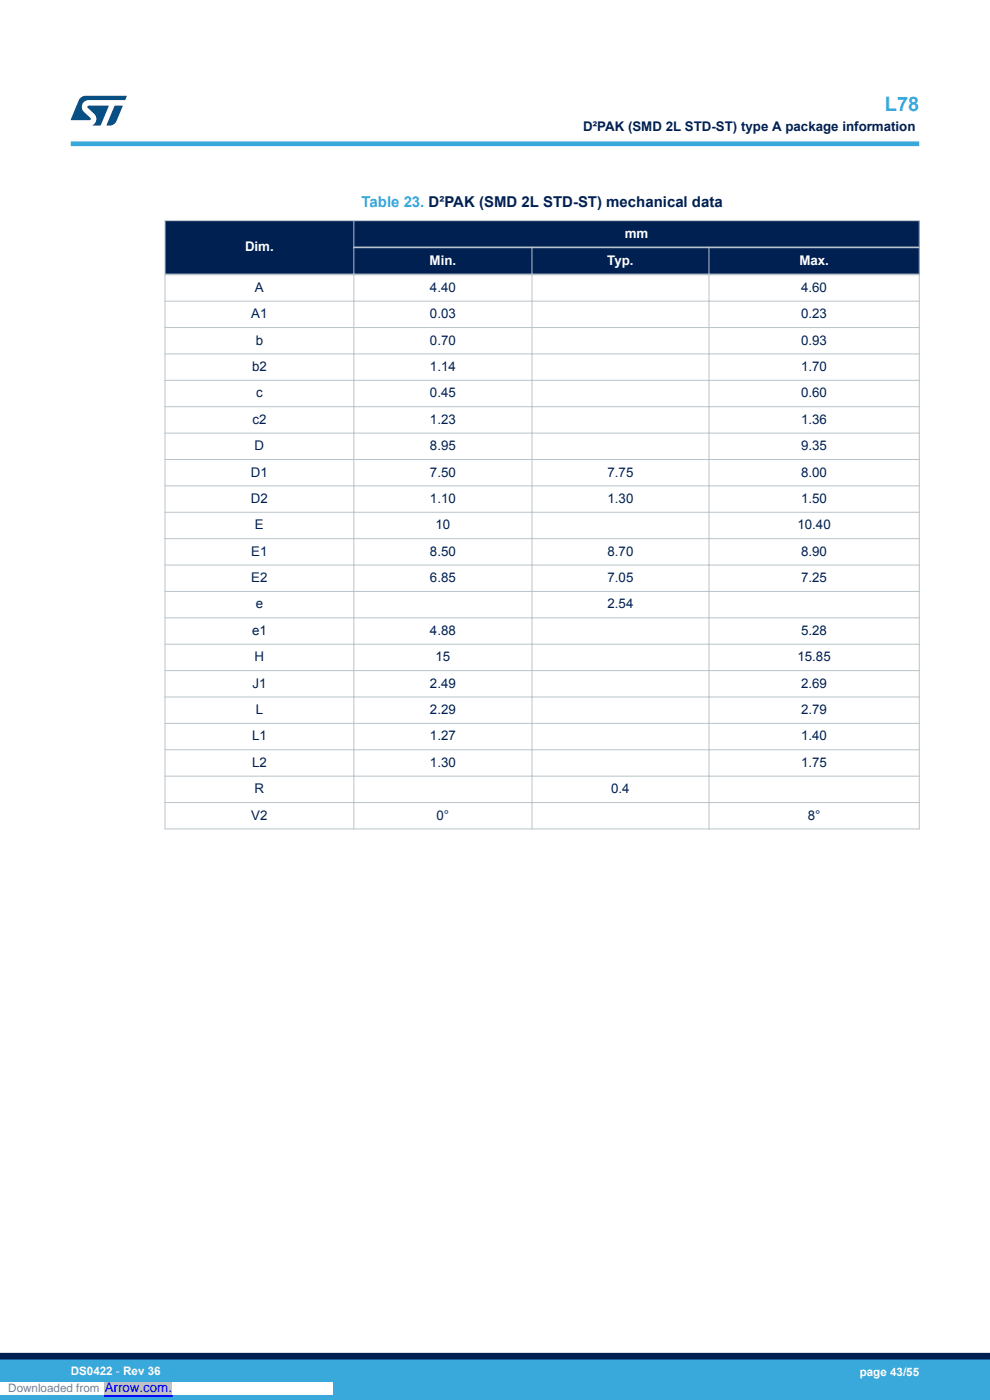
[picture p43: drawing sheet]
<svg xmlns="http://www.w3.org/2000/svg" width="210mm" height="297mm" viewBox="0 0 210 297" stroke-linecap="round" stroke-linejoin="round" font-family="sans-serif">
<defs><g id="words">
<text font-size="4.2" fill="#39a9dc" x="187.7" y="23.5">L78</text>
<text font-size="3.2" fill="#39a9dc" x="76.7" y="43.8">Table 23. D²PAK (SMD 2L STD-ST) mechanical data</text>
<g font-size="2.8" fill="#002052">
<text x="123.7" y="27.9">D²PAK (SMD 2L STD-ST) type A package information</text>
<text x="54.1" y="61.9">A</text>
<text x="91.2" y="61.9">4.40</text>
<text x="169.9" y="61.9">4.60</text>
<text x="53.3" y="67.5">A1</text>
<text x="91.2" y="67.5">0.03</text>
<text x="169.9" y="67.5">0.23</text>
<text x="54.2" y="73.1">b</text>
<text x="91.2" y="73.1">0.70</text>
<text x="169.9" y="73.1">0.93</text>
<text x="53.5" y="78.7">b2</text>
<text x="91.2" y="78.7">1.14</text>
<text x="169.9" y="78.7">1.70</text>
<text x="53.5" y="89.9">c2</text>
<text x="54.3" y="84.3">c</text>
<text x="91.2" y="84.3">0.45</text>
<text x="91.2" y="89.9">1.23</text>
<text x="169.9" y="84.3">0.60</text>
<text x="169.9" y="89.9">1.36</text>
<text x="54" y="95.5">D</text>
<text x="91.2" y="95.5">8.95</text>
<text x="169.9" y="95.5">9.35</text>
<text x="53.2" y="101.1">D1</text>
<text x="91.2" y="101.1">7.50</text>
<text x="128.9" y="101.1">7.75</text>
<text x="169.9" y="101.1">8.00</text>
<text x="53.2" y="106.7">D2</text>
<text x="91.2" y="106.7">1.10</text>
<text x="128.9" y="106.7">1.30</text>
<text x="169.9" y="106.7">1.50</text>
<text x="54.1" y="112.3">E</text>
<text x="92.4" y="112.3">10</text>
<text x="169.2" y="112.3">10.40</text>
<text x="53.3" y="117.9">E1</text>
<text x="91.2" y="117.9">8.50</text>
<text x="128.9" y="117.9">8.70</text>
<text x="169.9" y="117.9">8.90</text>
<text x="53.3" y="123.5">E2</text>
<text x="91.2" y="123.5">6.85</text>
<text x="128.9" y="123.5">7.05</text>
<text x="169.9" y="123.5">7.25</text>
<text x="54.2" y="129.1">e</text>
<text x="128.9" y="129.1">2.54</text>
<text x="53.5" y="134.7">e1</text>
<text x="91.2" y="134.7">4.88</text>
<text x="169.9" y="134.7">5.28</text>
<text x="54" y="140.3">H</text>
<text x="92.4" y="140.3">15</text>
<text x="169.2" y="140.3">15.85</text>
<text x="53.5" y="145.9">J1</text>
<text x="91.2" y="145.9">2.49</text>
<text x="169.9" y="145.9">2.69</text>
<text x="54.2" y="151.5">L</text>
<text x="91.2" y="151.5">2.29</text>
<text x="169.9" y="151.5">2.79</text>
<text x="53.5" y="157.1">L1</text>
<text x="91.2" y="157.1">1.27</text>
<text x="169.9" y="157.1">1.40</text>
<text x="53.5" y="162.7">L2</text>
<text x="91.2" y="162.7">1.30</text>
<text x="169.9" y="162.7">1.75</text>
<text x="53.3" y="173.9">V2</text>
<text x="54" y="168.3">R</text>
<text x="92.6" y="173.9">0°</text>
<text x="129.7" y="168.3">0.4</text>
<text x="171.3" y="173.9">8°</text>
</g>
<g font-size="2.8" fill="#fff">
<text x="52" y="53.3">Dim.</text>
<text x="132.5" y="50.4">mm</text>
<text x="91.1" y="56.2">Min.</text>
<text x="128.8" y="56.2">Typ.</text>
<text x="169.6" y="56.2">Max.</text>
</g>
<text font-size="2.8" fill="#00f" x="22.2" y="295.2">Arrow.com.</text>
<g font-size="2.5" fill="#fff">
<text x="15" y="291.6">DS0422 - Rev 36</text>
<text x="182.4" y="291.9">page 43/55</text>
</g>
<text font-size="2.5" fill="#808080" x="1.8" y="295.2">Downloaded from</text>
</g></defs>
<g fill="#002052">
<path d="M35 46.8h160v11.4h-160z" fill-rule="evenodd"/>
<path d="M35 46.8h160v5.7h-160z" fill-rule="evenodd"/>
<path d="M35 52.5h160v5.7h-160z" fill-rule="evenodd"/>
<path d="M35.1 46.9h39.9v11.1h-39.9z" fill-rule="evenodd"/>
</g>
<g fill="none" stroke="#b9c4ca" stroke-width=".21">
<path d="M34.9 46.8h160.2M35 46.7v129.3M75.1 46.7v129.3M112.8 52.3v123.7M150.4 52.3v123.7M195 46.7v129.3M34.9 63.9h160.2M34.9 69.5h160.2M34.9 75.1h160.2M34.9 80.7h160.2M34.9 86.3h160.2M34.9 91.9h160.2"/>
<path d="M34.9 97.5h160.2M34.9 103.1h160.2M34.9 108.7h160.2M34.9 114.3h160.2M34.9 119.9h160.2M34.9 125.5h160.2M34.9 131.1h160.2M34.9 136.7h160.2M34.9 142.3h160.2M34.9 147.9h160.2M34.9 153.5h160.2M34.9 159.1h160.2"/>
<path d="M34.9 164.7h160.2M34.9 170.3h160.2M34.9 175.9h160.2"/>
</g>
<path d="M75 52.5h120.1M195.1 58.2h-160.2" fill="none" stroke="#b9c4ca" stroke-width=".35"/>
<path d="M15 30.5h180" fill="none" stroke="#39a9dc" stroke-width="1"/>
<g fill="#005288">
<path d="M17.1 20.7l1.1-.4 8.7 .1-.4 .8h-7.6a1.45 1.45 0 0 0-1.4 .9 1.45 1.45 0 0 0 .2 1.6l1.5 1.3v.4l-4.2 .1 1.7-4.2z"/>
<path d="M24.3 22.4l1.7 .1-1.3 3.2a1.6 1.6 0 0 1-1.5 .9l-.6-.1z"/>
<path d="M18.6 22.5h4.5l-1.8 4.1h-1.7a1.54 1.54 0 0 0 .4-2.4l-1.4-1.3z"/>
</g>
<g fill="#39a9dc">
<path d="M0 288.4h210v8.6h-210z" fill-rule="evenodd"/>
<path d="M-.1 288.4h210.2v4.4h-210.2z" fill-rule="evenodd"/>
</g>
<path d="M0 287.7h210" fill="none" stroke="#002052" stroke-width="1.4"/>
<path d="M0 294.5h70.6" fill="none" stroke="#fff" stroke-width="2.5" stroke-linecap="butt"/>
<path d="M22.2 293.2h14.3v2.6h-14.3z" fill="#c0c0c0"/>
<path d="M22.2 296.2h14.3" fill="none" stroke="#00f" stroke-width=".21"/>
<path d="M0 294.5h70.6" fill="none" stroke="#fff" stroke-width="2.5" stroke-linecap="butt"/>
<path d="M22.2 293.2h14.3v2.6h-14.3z" fill="#c0c0c0"/>
<path d="M22.2 296.2h14.3" fill="none" stroke="#00f" stroke-width=".21"/>
<path d="M0 294.5h70.6" fill="none" stroke="#fff" stroke-width="2.5" stroke-linecap="butt"/>
<path d="M22.2 293.2h14.3v2.6h-14.3z" fill="#c0c0c0"/>
<path d="M22.2 296.2h14.3" fill="none" stroke="#00f" stroke-width=".21"/>
<path d="M0 294.5h70.6" fill="none" stroke="#fff" stroke-width="2.5" stroke-linecap="butt"/>
<path d="M22.2 293.2h14.3v2.6h-14.3z" fill="#c0c0c0"/>
<path d="M22.2 296.2h14.3" fill="none" stroke="#00f" stroke-width=".21"/>
<path d="M0 294.5h70.6" fill="none" stroke="#fff" stroke-width="2.5" stroke-linecap="butt"/>
<path d="M22.2 293.2h14.3v2.6h-14.3z" fill="#c0c0c0"/>
<path d="M22.2 296.2h14.3" fill="none" stroke="#00f" stroke-width=".21"/>
<path d="M0 294.5h70.6" fill="none" stroke="#fff" stroke-width="2.5" stroke-linecap="butt"/>
<path d="M22.2 293.2h14.3v2.6h-14.3z" fill="#c0c0c0"/>
<path d="M22.2 296.2h14.3" fill="none" stroke="#00f" stroke-width=".21"/>
<path d="M0 294.5h70.6" fill="none" stroke="#fff" stroke-width="2.5" stroke-linecap="butt"/>
<path d="M22.2 293.2h14.3v2.6h-14.3z" fill="#c0c0c0"/>
<path d="M22.2 296.2h14.3" fill="none" stroke="#00f" stroke-width=".21"/>
<path d="M0 294.5h70.6" fill="none" stroke="#fff" stroke-width="2.5" stroke-linecap="butt"/>
<path d="M22.2 293.2h14.3v2.6h-14.3z" fill="#c0c0c0"/>
<path d="M22.2 296.2h14.3" fill="none" stroke="#00f" stroke-width=".21"/>
<path d="M0 294.5h70.6" fill="none" stroke="#fff" stroke-width="2.5" stroke-linecap="butt"/>
<path d="M22.2 293.2h14.3v2.6h-14.3z" fill="#c0c0c0"/>
<path d="M22.2 296.2h14.3" fill="none" stroke="#00f" stroke-width=".21"/>
<path d="M0 294.5h70.6" fill="none" stroke="#fff" stroke-width="2.5" stroke-linecap="butt"/>
<path d="M22.2 293.2h14.3v2.6h-14.3z" fill="#c0c0c0"/>
<path d="M22.2 296.2h14.3" fill="none" stroke="#00f" stroke-width=".21"/>
<path d="M0 294.5h70.6" fill="none" stroke="#fff" stroke-width="2.5" stroke-linecap="butt"/>
<path d="M22.2 293.2h14.3v2.6h-14.3z" fill="#c0c0c0"/>
<path d="M22.2 296.2h14.3" fill="none" stroke="#00f" stroke-width=".21"/>
<path d="M0 294.5h70.6" fill="none" stroke="#fff" stroke-width="2.5" stroke-linecap="butt"/>
<path d="M22.2 293.2h14.3v2.6h-14.3z" fill="#c0c0c0"/>
<path d="M22.2 296.2h14.3" fill="none" stroke="#00f" stroke-width=".21"/>
<path d="M0 294.5h70.6" fill="none" stroke="#fff" stroke-width="2.5" stroke-linecap="butt"/>
<path d="M22.2 293.2h14.3v2.6h-14.3z" fill="#c0c0c0"/>
<path d="M22.2 296.2h14.3" fill="none" stroke="#00f" stroke-width=".21"/>
<path d="M0 294.5h70.6" fill="none" stroke="#fff" stroke-width="2.5" stroke-linecap="butt"/>
<path d="M22.2 293.2h14.3v2.6h-14.3z" fill="#c0c0c0"/>
<path d="M22.2 296.2h14.3" fill="none" stroke="#00f" stroke-width=".21"/>
<path d="M0 294.5h70.6" fill="none" stroke="#fff" stroke-width="2.5" stroke-linecap="butt"/>
<path d="M22.2 293.2h14.3v2.6h-14.3z" fill="#c0c0c0"/>
<path d="M22.2 296.2h14.3" fill="none" stroke="#00f" stroke-width=".21"/>
<path d="M0 294.5h70.6" fill="none" stroke="#fff" stroke-width="2.5" stroke-linecap="butt"/>
<path d="M22.2 293.2h14.3v2.6h-14.3z" fill="#c0c0c0"/>
<path d="M22.2 296.2h14.3" fill="none" stroke="#00f" stroke-width=".21"/>
<path d="M0 294.5h70.6" fill="none" stroke="#fff" stroke-width="2.5" stroke-linecap="butt"/>
<path d="M22.2 293.2h14.3v2.6h-14.3z" fill="#c0c0c0"/>
<path d="M22.2 296.2h14.3" fill="none" stroke="#00f" stroke-width=".21"/>
<path d="M0 294.5h70.6" fill="none" stroke="#fff" stroke-width="2.5" stroke-linecap="butt"/>
<path d="M22.2 293.2h14.3v2.6h-14.3z" fill="#c0c0c0"/>
<path d="M22.2 296.2h14.3" fill="none" stroke="#00f" stroke-width=".21"/>
<path d="M0 294.5h70.6" fill="none" stroke="#fff" stroke-width="2.5" stroke-linecap="butt"/>
<path d="M22.2 293.2h14.3v2.6h-14.3z" fill="#c0c0c0"/>
<path d="M22.2 296.2h14.3" fill="none" stroke="#00f" stroke-width=".21"/>
<path d="M0 294.5h70.6" fill="none" stroke="#fff" stroke-width="2.5" stroke-linecap="butt"/>
<path d="M22.2 293.2h14.3v2.6h-14.3z" fill="#c0c0c0"/>
<path d="M22.2 296.2h14.3" fill="none" stroke="#00f" stroke-width=".21"/>
<path d="M0 294.5h70.6" fill="none" stroke="#fff" stroke-width="2.5" stroke-linecap="butt"/>
<path d="M22.2 293.2h14.3v2.6h-14.3z" fill="#c0c0c0"/>
<path d="M22.2 296.2h14.3" fill="none" stroke="#00f" stroke-width=".21"/>
<path d="M0 294.5h70.6" fill="none" stroke="#fff" stroke-width="2.5" stroke-linecap="butt"/>
<path d="M22.2 293.2h14.3v2.6h-14.3z" fill="#c0c0c0"/>
<path d="M22.2 296.2h14.3" fill="none" stroke="#00f" stroke-width=".21"/>
<path d="M0 294.5h70.6" fill="none" stroke="#fff" stroke-width="2.5" stroke-linecap="butt"/>
<path d="M22.2 293.2h14.3v2.6h-14.3z" fill="#c0c0c0"/>
<path d="M22.2 296.2h14.3" fill="none" stroke="#00f" stroke-width=".21"/>
<path d="M0 294.5h70.6" fill="none" stroke="#fff" stroke-width="2.5" stroke-linecap="butt"/>
<path d="M22.2 293.2h14.3v2.6h-14.3z" fill="#c0c0c0"/>
<path d="M22.2 296.2h14.3" fill="none" stroke="#00f" stroke-width=".21"/>
<path d="M0 294.5h70.6" fill="none" stroke="#fff" stroke-width="2.5" stroke-linecap="butt"/>
<path d="M22.2 293.2h14.3v2.6h-14.3z" fill="#c0c0c0"/>
<path d="M22.2 296.2h14.3" fill="none" stroke="#00f" stroke-width=".21"/>
<path d="M0 294.5h70.6" fill="none" stroke="#fff" stroke-width="2.5" stroke-linecap="butt"/>
<path d="M22.2 293.2h14.3v2.6h-14.3z" fill="#c0c0c0"/>
<path d="M22.2 296.2h14.3" fill="none" stroke="#00f" stroke-width=".21"/>
<path d="M0 294.5h70.6" fill="none" stroke="#fff" stroke-width="2.5" stroke-linecap="butt"/>
<path d="M22.2 293.2h14.3v2.6h-14.3z" fill="#c0c0c0"/>
<path d="M22.2 296.2h14.3" fill="none" stroke="#00f" stroke-width=".21"/>
<path d="M0 294.5h70.6" fill="none" stroke="#fff" stroke-width="2.5" stroke-linecap="butt"/>
<path d="M22.2 293.2h14.3v2.6h-14.3z" fill="#c0c0c0"/>
<path d="M22.2 296.2h14.3" fill="none" stroke="#00f" stroke-width=".21"/>
<path d="M0 294.5h70.6" fill="none" stroke="#fff" stroke-width="2.5" stroke-linecap="butt"/>
<path d="M22.2 293.2h14.3v2.6h-14.3z" fill="#c0c0c0"/>
<path d="M22.2 296.2h14.3" fill="none" stroke="#00f" stroke-width=".21"/>
<path d="M0 294.5h70.6" fill="none" stroke="#fff" stroke-width="2.5" stroke-linecap="butt"/>
<path d="M22.2 293.2h14.3v2.6h-14.3z" fill="#c0c0c0"/>
<path d="M22.2 296.2h14.3" fill="none" stroke="#00f" stroke-width=".21"/>
<path d="M0 294.5h70.6" fill="none" stroke="#fff" stroke-width="2.5" stroke-linecap="butt"/>
<path d="M22.2 293.2h14.3v2.6h-14.3z" fill="#c0c0c0"/>
<path d="M22.2 296.2h14.3" fill="none" stroke="#00f" stroke-width=".21"/>
<path d="M0 294.5h70.6" fill="none" stroke="#fff" stroke-width="2.5" stroke-linecap="butt"/>
<path d="M22.2 293.2h14.3v2.6h-14.3z" fill="#c0c0c0"/>
<path d="M22.2 296.2h14.3" fill="none" stroke="#00f" stroke-width=".21"/>
<path d="M0 294.5h70.6" fill="none" stroke="#fff" stroke-width="2.5" stroke-linecap="butt"/>
<path d="M22.2 293.2h14.3v2.6h-14.3z" fill="#c0c0c0"/>
<path d="M22.2 296.2h14.3" fill="none" stroke="#00f" stroke-width=".21"/>
<path d="M0 294.5h70.6" fill="none" stroke="#fff" stroke-width="2.5" stroke-linecap="butt"/>
<path d="M22.2 293.2h14.3v2.6h-14.3z" fill="#c0c0c0"/>
<path d="M22.2 296.2h14.3" fill="none" stroke="#00f" stroke-width=".21"/>
<path d="M0 294.5h70.6" fill="none" stroke="#fff" stroke-width="2.5" stroke-linecap="butt"/>
<path d="M22.2 293.2h14.3v2.6h-14.3z" fill="#c0c0c0"/>
<path d="M22.2 296.2h14.3" fill="none" stroke="#00f" stroke-width=".21"/>
<path d="M0 294.5h70.6" fill="none" stroke="#fff" stroke-width="2.5" stroke-linecap="butt"/>
<path d="M22.2 293.2h14.3v2.6h-14.3z" fill="#c0c0c0"/>
<path d="M22.2 296.2h14.3" fill="none" stroke="#00f" stroke-width=".21"/>
<path d="M0 294.5h70.6" fill="none" stroke="#fff" stroke-width="2.5" stroke-linecap="butt"/>
<path d="M22.2 293.2h14.3v2.6h-14.3z" fill="#c0c0c0"/>
<path d="M22.2 296.2h14.3" fill="none" stroke="#00f" stroke-width=".21"/>
<path d="M0 294.5h70.6" fill="none" stroke="#fff" stroke-width="2.5" stroke-linecap="butt"/>
<path d="M22.2 293.2h14.3v2.6h-14.3z" fill="#c0c0c0"/>
<path d="M22.2 296.2h14.3" fill="none" stroke="#00f" stroke-width=".21"/>
<path d="M0 294.5h70.6" fill="none" stroke="#fff" stroke-width="2.5" stroke-linecap="butt"/>
<path d="M22.2 293.2h14.3v2.6h-14.3z" fill="#c0c0c0"/>
<path d="M22.2 296.2h14.3" fill="none" stroke="#00f" stroke-width=".21"/>
<path d="M0 294.5h70.6" fill="none" stroke="#fff" stroke-width="2.5" stroke-linecap="butt"/>
<path d="M22.2 293.2h14.3v2.6h-14.3z" fill="#c0c0c0"/>
<path d="M22.2 296.2h14.3" fill="none" stroke="#00f" stroke-width=".21"/>
<path d="M0 294.5h70.6" fill="none" stroke="#fff" stroke-width="2.5" stroke-linecap="butt"/>
<path d="M22.2 293.2h14.3v2.6h-14.3z" fill="#c0c0c0"/>
<path d="M22.2 296.2h14.3" fill="none" stroke="#00f" stroke-width=".21"/>
<path d="M0 294.5h70.6" fill="none" stroke="#fff" stroke-width="2.5" stroke-linecap="butt"/>
<path d="M22.2 293.2h14.3v2.6h-14.3z" fill="#c0c0c0"/>
<path d="M22.2 296.2h14.3" fill="none" stroke="#00f" stroke-width=".21"/>
<path d="M0 294.5h70.6" fill="none" stroke="#fff" stroke-width="2.5" stroke-linecap="butt"/>
<path d="M22.2 293.2h14.3v2.6h-14.3z" fill="#c0c0c0"/>
<path d="M22.2 296.2h14.3" fill="none" stroke="#00f" stroke-width=".21"/>
<use href="#words"/>
</svg>
